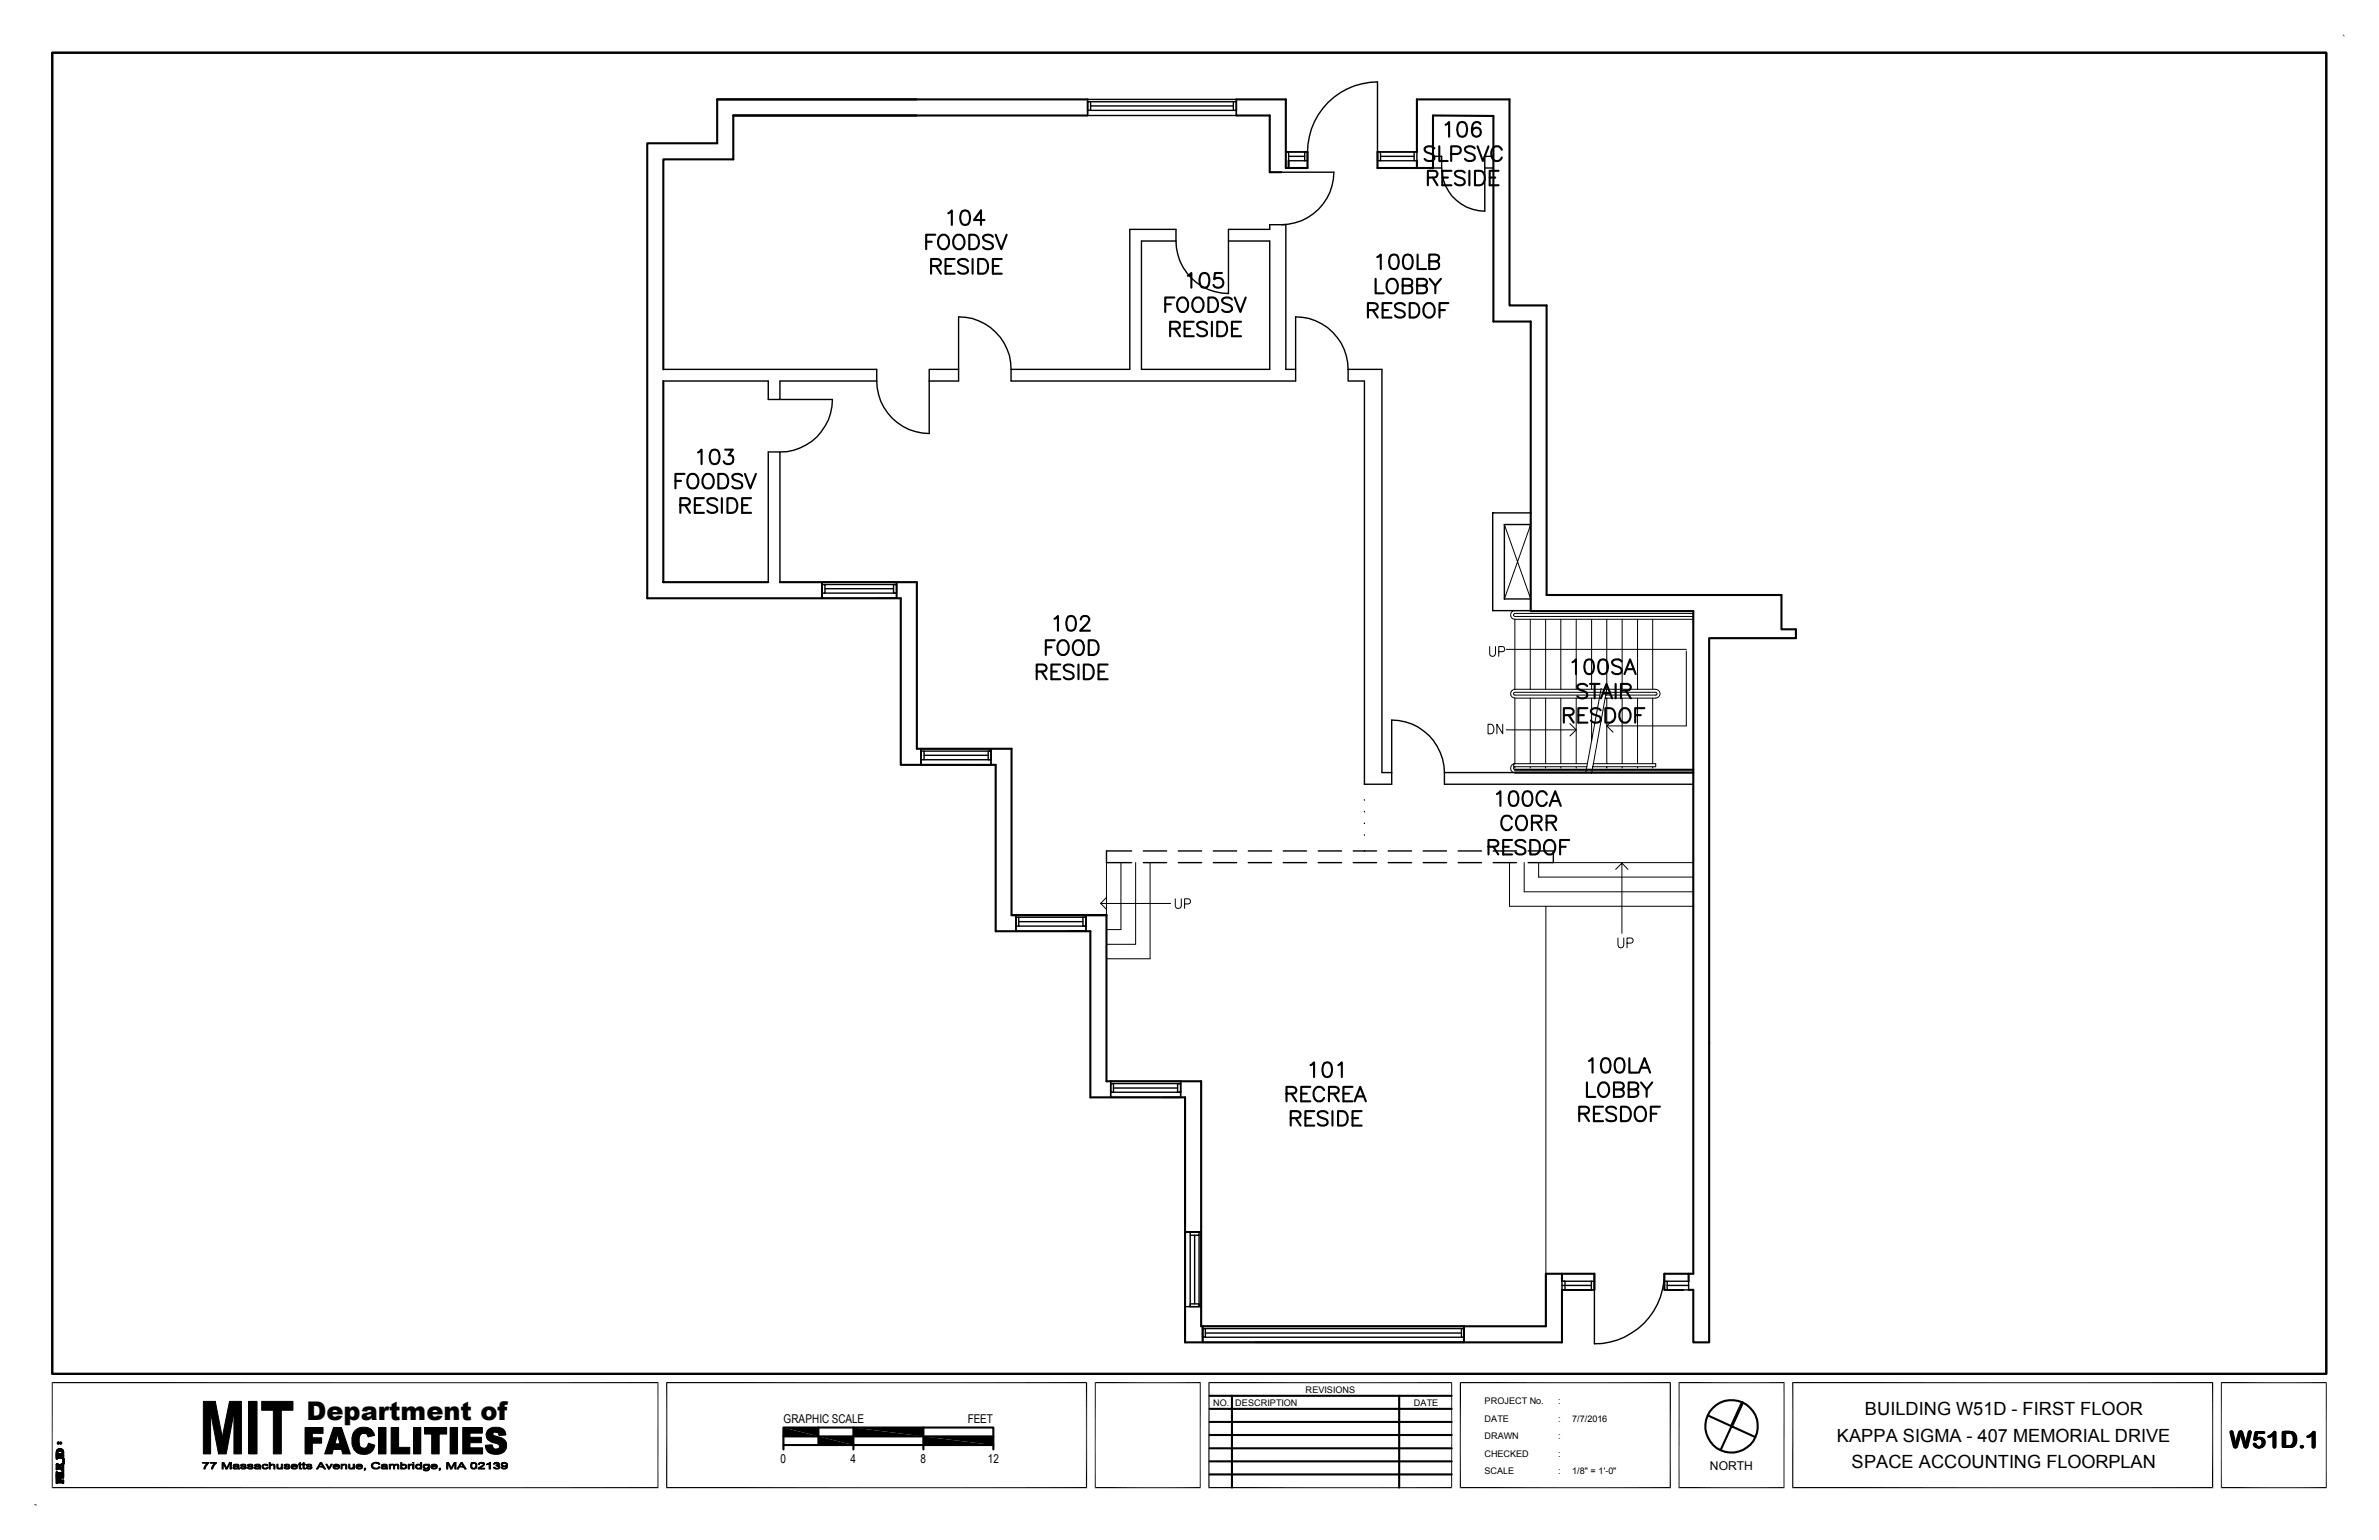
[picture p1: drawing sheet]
<svg xmlns="http://www.w3.org/2000/svg" width="432mm" height="279mm" viewBox="0 0 432 279" stroke-linecap="round" stroke-linejoin="round" font-family="sans-serif">
<defs><g id="words">
<text font-size="4.7" x="55.6" y="257.6">Department of</text>
<text font-size="4.3" x="404.7" y="262.7">W51D.1</text>
<g font-size="3.3">
<text x="338.5" y="256.8">BUILDING W51D - FIRST FLOOR</text>
<text x="333.4" y="261.5">KAPPA SIGMA - 407 MEMORIAL DRIVE</text>
<text x="336.1" y="266.3">SPACE ACCOUNTING FLOORPLAN</text>
</g>
<g font-size="2.2">
<text x="142.2" y="258.2">GRAPHIC SCALE</text>
<text x="175.6" y="258.2">FEET</text>
<text x="141.7" y="265.3">0</text>
<text x="154.4" y="265.3">4</text>
<text x="167.1" y="265.3">8</text>
<text x="179.3" y="265.3">12</text>
<text x="310.3" y="266.7">NORTH</text>
</g>
<g font-size="1.7">
<text x="220.2" y="255">NO.</text>
<text x="224.2" y="255">DESCRIPTION</text>
<text x="237" y="252.6">REVISIONS</text>
<text x="256.6" y="255">DATE</text>
<text x="269.5" y="258">DATE</text>
<text x="269.5" y="254.8">PROJECT No.</text>
<text x="282.8" y="258">:</text>
<text x="282.8" y="254.8">:</text>
<text x="285.3" y="258">7/7/2016</text>
<text x="269.5" y="261.2">DRAWN</text>
<text x="282.8" y="261.2">:</text>
<text x="269.5" y="267.5">SCALE</text>
<text x="269.5" y="264.3">CHECKED</text>
<text x="282.8" y="264.3">:</text>
<text x="282.8" y="267.5">:</text>
<text x="285.3" y="267.5">1/8&quot; = 1'-0&quot;</text>
</g>
</g></defs>
<g fill="none" stroke="#000" stroke-width=".25">
<path d="M197.4 18.5h.6v1.5h-.6zM197.4 18h27v3h-27zM197.4 18v3M198 19.2h25.9M198 18.5h25.9M223.9 18.5h.5v1.5h-.5zM198 20h25.9M232.6 31.2h9.5a9.5 9.5 0 0 1-9.5 9.6M233.9 27.6h-.5h3.9a12.7 12.7 0 0 1 12.7-12.7v12.7h7.2M233.9 28.4h2.9M233.9 27.6v1.6h2.9M233.9 27.6h2.9"/>
<path d="M236.8 27.6h.5v1.6h-.5zM250 27.6h.6v1.6h-.6zM250.6 28.4h6.1M250.6 29.2h6.1M256.7 27.6h.5v1.6h-.5zM260.1 28.4h1.6v2.1M260.1 30.5h1.6M269.5 30.5h1.6M271.1 28.4h-1.6v9.9a7.9 7.9 0 0 1-7.8-7.8M213.4 43.7a9.5 9.5 0 0 0 9.6 9.6v-11.7h7.5v-.8h2.9v26.2h1.8M213.4 43.7v-2.1h-8.3v25.4h-21.6M213.4 43.7h-6.2v23.3h23.3v-23.3h-7.5"/>
<path d="M120.4 69.1h19v3.4h2.2v-3.4h17.5M120.4 67h38.7v2.1M141.6 72.5h9.5a9.5 9.5 0 0 1-9.5 9.5M159.1 69.1a9.5 9.5 0 0 0 9.6 9.6v-9.6M174 67h-5.3v2.1M183.5 67a9.5 9.5 0 0 0-9.5-9.5v11.6h-5.3M183.5 67v2.1h51.7v-11.6a9.5 9.5 0 0 1 9.5 9.5M244.7 67h6.1v73.2h1.8v2.1h-5v-73.2h-2.9zM277.8 93h-6.9v17.8h6.9M277.8 95.2h-4.8v13.5h4.8M139.4 105.6v-23.6h2.2v23.6M149.2 106h.5v1.6h-.5z"/>
<path d="M149.2 105.6v2.9v-2.9h13.5v2.9h-13.5zM149.7 106.8h12.5M149.7 106h13M149.7 107.6h13M162.2 106h.5v1.6h-.5zM162.7 105.6v2.9h-3.1M167.2 136.3h.5v1.5h-.5zM167.2 135.8v3v-3h12.7v3h-12.7zM167.7 137h11.7M167.7 136.3h12.2M167.7 137.8h12.2M176.7 138.8h3.2"/>
<path d="M179.4 136.3h.5v1.5h-.5zM179.9 135.8v3zM205.4 154.4h-4.6v2.1h4.6M207.5 154.4h4.3M207.5 156.5h4.3M213.9 154.4h4.2M213.9 156.5h4.2M220.2 154.4h4.3M220.2 156.5h4.3M226.6 154.4h4.2M226.6 156.5h4.2M232.9 154.4h4.3"/>
<path d="M232.9 156.5h4.3M239.3 154.4h4.2M239.3 156.5h4.2M245.6 154.4h4.3M245.6 156.5h4.3M247.6 145.1v.1M247.6 147.2v.1M247.6 149.4h.1M247.6 151.5h.1M247.6 154.3v.1M252 154.4h4.2M252 156.5h4.2"/>
<path d="M252.6 140.2v-9.6a9.5 9.5 0 0 1 9.6 9.6M258.3 154.4h4.3M258.3 156.5h4.3M262.2 140.2v2.1h45.1M262.2 140.2h45.1M264.7 154.4h4.2M264.7 156.5h4.2M271 154.4h4.3M271 156.5h4.3M277.4 154.4h4.5v2.1h-4.5M184.4 166.4h.5v1.6h-.5zM184.4 166v3z"/>
<path d="M184.4 166h12.7v3h-12.7zM184.9 166.4h12.2M184.9 168h12.2M184.9 167.2h11.7M196.6 166.4h.5v1.6h-.5zM197.1 166v3zM201.6 196.6h.5v1.6h-.5zM201.6 196.2v2.9zM201.6 196.2h12.7v2.9h-12.7zM202.1 196.6h12.2M202.1 198.2h12.2M202.1 197.4h11.6"/>
<path d="M213.7 196.6h.6v1.6h-.6zM214.3 196.2v2.9zM215.1 237.1h2.9zM215.1 233.9v3.2v-13.5h2.9h-2.9h2.9v13.5M216 223.6h1.6v.5h-1.6zM216 236.6h1.6v.5h-1.6zM216 224.1v13M216.8 224.1v12.5M217.6 224.1v13M283.5 232.5h.6v1.5h-.6zM283.5 233.2h5.3M283.5 232.5h5.3"/>
<path d="M288.8 232.5h.6v1.5h-.6zM288.8 234h-5.3h5.9M289.4 231.1v12.7a12.6 12.6 0 0 0 12.7-12.7M302.1 232.5h.5v1.5h-.5zM302.6 233.2h3.9M302.6 232.5h3.9v1.5h-4.4M218.3 241h.5v1.6h-.5zM218.8 241.9h46.5M218.8 242.6h46.5M218.8 241h46.5M227.8 243.5h38h-47.5v-2.9v2.9v-2.9h47.5v2.9M265.3 241h.5v1.6h-.5z"/>
</g>
<g fill="none" stroke="#000" stroke-width=".38">
<path d="M9.5 9.6h412.7v239.7h-412.7zM197.4 18h-67.2v8h-12.7v82.5h46v30.3h17.2v30.2h17.2v30.1h17.2v44.4h68.4v-9.5M224.4 18h9v12.5h3.9v-2.9M172.1 38.7l.7-.5v2.6M174.7 38.3a.87 .87 0 0 1 1.2 .4 2.14 2.14 0 0 1-.2 2 .87 .87 0 0 1-1.3-.4 2.14 2.14 0 0 1 .3-2zM178.7 39.9h-1.9l1.3-1.7v2.6M197.4 21h-64.3v7.9h-12.7v38.1M224.4 21h6.1v10.2h2.1M233.9 29.2v1.3M250 27.6v2.9h10.1v-9.5h11v37.3h6.7v52.6h29.5v120.2h-5.2v2.9M257.2 27.6v-9.6h16.8v37.4h6.7v52.6h42.6v6.2h2.7v1.6h-15.8v127.7h-2.9v-9.5h-.8M257.2 29.2v1.3"/>
<path d="M259.2 32.2h1.1l.4-.1a.69 .69 0 0 0 0-1l-1.5-.1v2.6M260.1 32.2l.8 1.4M260.3 26.9a1.17 1.17 0 0 0-1.7 0 .68 .68 0 0 0 .5 .8l.7 .2a.65 .65 0 0 1 .5 .5 .65 .65 0 0 1-.2 .7 1.23 1.23 0 0 1-1.5-.3M261.2 26.5v2.7h1.6M261.8 32.2h1M262.4 22.6l.6-.5v2.7M263.4 27.9h1.1a.7 .7 0 0 0 .7-.7 .7 .7 0 0 0-.7-.7h-1.1v2.7M263.4 31h-1.6v2.6h1.6M264.9 22.3a.87 .87 0 0 1 1.2 .3 2.2 2.2 0 0 1-.2 2.1 .87 .87 0 0 1-1.3-.4 2.2 2.2 0 0 1 .3-2zM265.9 31.3a1.27 1.27 0 0 0-1.8 0 .68 .68 0 0 0 .5 .8l.7 .2a.65 .65 0 0 1 .5 .5 .65 .65 0 0 1-.2 .7 1.23 1.23 0 0 1-1.5-.3M266.7 31v2.6M267.7 26.9a1.17 1.17 0 0 0-1.8 0 .68 .68 0 0 0 .5 .8l.8 .2a.65 .65 0 0 1 .5 .5 .65 .65 0 0 1-.3 .7 1.23 1.23 0 0 1-1.5-.3"/>
<path d="M267.7 31h.9a1.4 1.4 0 0 1 .6 2.2l-.6 .4h-.9zM268.2 26.5l1 2.7 1-2.7M268.7 22.5a.79 .79 0 0 0-1.2-.2 2.06 2.06 0 0 0 0 2.4 .81 .81 0 0 0 1.2-.4 .81 .81 0 0 0-.5-1.1 .81 .81 0 0 0-1 .7M270.4 32.2h1M272 31h-1.6v2.6h1.6M272.6 27.2a.98 .98 0 0 0-1.1-.7 .98 .98 0 0 0-.8 1.1 1.17 1.17 0 0 0 .2 1.2 1.17 1.17 0 0 0 1.3 .3l.4-.5M168.1 43.9h1M169 48.3h1.1l.4-.2a.62 .62 0 0 0 0-1l-.4-.1h-1.1v2.7M169.8 42.6h-1.7v2.6M169.9 48.3l.9 1.4M170.8 42.7a1 1 0 0 1 1.5 .9 1.14 1.14 0 0 1-.3 1.2 1.14 1.14 0 0 1-1.2 .3 1.56 1.56 0 0 1 0-2.4zM171.6 48.3h1"/>
<path d="M173.3 43a.98 .98 0 0 1 1.1-.4 .98 .98 0 0 1 .6 1 1.15 1.15 0 0 1-.2 1.2 1.15 1.15 0 0 1-1.3 .3 1.58 1.58 0 0 1-.2-2.1zM173.3 47h-1.7v2.7h1.7M175.7 47.4a1.17 1.17 0 0 0-1.8 0 .68 .68 0 0 0 .5 .7l.8 .3a.65 .65 0 0 1 .5 .5 .65 .65 0 0 1-.3 .6 1.23 1.23 0 0 1-1.5-.2M175.9 42.6h.9a1.4 1.4 0 0 1 .9 1.3 1.4 1.4 0 0 1-.9 1.3h-.9zM176.5 47v2.7M177.5 47h.9a1.42 1.42 0 0 1 1 1.3 1.42 1.42 0 0 1-1 1.4h-.9zM180.2 43a1.17 1.17 0 0 0-1.8 0 .68 .68 0 0 0 .5 .7l.8 .3a.62 .62 0 0 1 .5 .5 .62 .62 0 0 1-.2 .6 1.23 1.23 0 0 1-1.6-.3M180.2 48.3h1M180.7 42.6l1 2.6 1-2.6M181.8 47h-1.6v2.7h1.6M211.5 55.2h1M212.4 59.6h1.1l.4-.1a.62 .62 0 0 0 0-1l-.4-.1h-1.1v2.6"/>
<path d="M213.1 54h-1.6v2.6M213.3 59.6l.9 1.4M213.9 54.4a.95 .95 0 0 1 1.1-.4 .95 .95 0 0 1 .6 .9 1.22 1.22 0 0 1-1.2 1.7 1.51 1.51 0 0 1-.5-2.2zM215 59.6h1M215.6 50l.6-.5v2.7M216.7 54.4a.98 .98 0 0 1 1.1-.4 .98 .98 0 0 1 .6 .9 1.17 1.17 0 0 1-.2 1.3 1.17 1.17 0 0 1-1.3 .3 1.61 1.61 0 0 1-.2-2.1zM216.7 58.4h-1.7v2.6h1.7M218.1 49.7a.87 .87 0 0 1 1.3 .3 2.2 2.2 0 0 1-.3 2.1 .87 .87 0 0 1-1.3-.4 2.2 2.2 0 0 1 .3-2zM219.1 58.8a1.17 1.17 0 0 0-1.8 0 .68 .68 0 0 0 .5 .7l.8 .3a.62 .62 0 0 1 .4 .4 .62 .62 0 0 1-.2 .7 1.23 1.23 0 0 1-1.5-.3M219.3 54h.9a1.41 1.41 0 0 1 .9 1.3 1.41 1.41 0 0 1-.9 1.3h-.9zM220 58.4v2.6M220.9 58.4h.9a1.4 1.4 0 0 1 .9 1.3 1.4 1.4 0 0 1-.9 1.3h-.9z"/>
<path d="M221.8 49.5h-1.3l-.1 1.2a.94 .94 0 0 1 1.4-.1 .94 .94 0 0 1-.2 1.5 .94 .94 0 0 1-1.3-.4M223.6 54.4a1.17 1.17 0 0 0-1.8 0 .6 .6 0 0 0 .5 .7l.8 .2a.65 .65 0 0 1 .5 .5 .65 .65 0 0 1-.2 .7 1.23 1.23 0 0 1-1.6-.3M223.6 59.6h1M224.1 54l1 2.6 1-2.6M225.3 58.4h-1.7v2.6h1.7M248.3 56.3h1.1l.4-.2a.62 .62 0 0 0 0-1l-.4-.1h-1.1v2.6M249.2 56.3l.9 1.3M249.7 50.6v2.6h1.5M250 46.7l.6-.5v2.6M251 56.3h.9M251.9 51a.98 .98 0 0 1 1.2-.4 .98 .98 0 0 1 .6 1 1.15 1.15 0 0 1-.3 1.2 1.15 1.15 0 0 1-1.2 .3 1.61 1.61 0 0 1-.3-2.1zM252.5 46.3a.84 .84 0 0 1 1.2 .4 2.37 2.37 0 0 1-.2 2 .87 .87 0 0 1-1.2-.4 2.1 2.1 0 0 1 .2-2z"/>
<path d="M252.6 55h-1.6v2.6h1.6M254.6 51.8l1.5-.1a.69 .69 0 0 0 0-1l-.4-.1h-1.1v2.6h1.1l.4-.1a.73 .73 0 0 0 .2-.8 .73 .73 0 0 0-.6-.5M255 55.4a1.17 1.17 0 0 0-1.8 0 .68 .68 0 0 0 .5 .7l.8 .3a.62 .62 0 0 1 .4 .5 .62 .62 0 0 1-.2 .6 1.23 1.23 0 0 1-1.5-.3M255 46.3a.89 .89 0 0 1 1.3 .4 2.2 2.2 0 0 1-.3 2 .87 .87 0 0 1-1.2-.4 2.1 2.1 0 0 1 .2-2zM255.9 55h.8a1.4 1.4 0 0 1 .9 1.3 1.4 1.4 0 0 1-.9 1.3h-.8zM257.2 51.8l1.5-.1a.62 .62 0 0 0 0-1l-.3-.1h-1.2v2.6h1.2a.7 .7 0 0 0 .6-.7 .7 .7 0 0 0-.6-.7M257.3 46.2v2.6h1.5M258.6 55.4a.98 .98 0 0 1 1.1-.4 .98 .98 0 0 1 .7 1 1.15 1.15 0 0 1-.3 1.3 1.15 1.15 0 0 1-1.2 .2 1.58 1.58 0 0 1-.3-2.1zM259.4 47.4h1.2l.3-.1a.58 .58 0 0 0 0-1l-.3-.1h-1.2v2.6h1.2a.7 .7 0 0 0 .6-.7 .7 .7 0 0 0-.6-.7M259.5 50.6l1 1.2v1.4M261.3 56.3h1M261.5 50.6l-1 1.2"/>
<path d="M262.9 55h-1.6v2.6M120.4 69.1v36.5h19M122.6 87.2h1M123.5 91.7h1.1a.64 .64 0 0 0 .6-.7 .64 .64 0 0 0-.6-.6h-1.1v2.6M124.2 86h-1.6v2.6M124.4 91.7l.8 1.3M125 86.4a.98 .98 0 0 1 1.1-.4 .98 .98 0 0 1 .6 1 1.17 1.17 0 0 1-.2 1.3 1.17 1.17 0 0 1-1.3 .2 1.8 1.8 0 0 1-.2-2.1zM126.1 91.7h1M126.7 82.1l.6-.5v2.6M127.8 86.4a.98 .98 0 0 1 1.1-.4 .98 .98 0 0 1 .6 1 1.17 1.17 0 0 1-.2 1.3 1.17 1.17 0 0 1-1.3 .2 1.65 1.65 0 0 1-.2-2.1zM127.8 90.4h-1.7v2.6h1.7M129.2 81.7a.87 .87 0 0 1 1.3 .4 2.1 2.1 0 0 1-.3 2 .87 .87 0 0 1-1.3-.4 2.14 2.14 0 0 1 .3-2z"/>
<path d="M130.2 90.8a1.17 1.17 0 0 0-1.8 0 .68 .68 0 0 0 .5 .7l.8 .3a.65 .65 0 0 1 .5 .5 .65 .65 0 0 1-.3 .6 1.23 1.23 0 0 1-1.5-.2M130.4 86h.9a1.49 1.49 0 0 1 .4 2.5l-1.3 .1zM131 90.4v2.6M131.6 81.6h1.4l-.8 1a.81 .81 0 0 1 .9 .7 .81 .81 0 0 1-.7 .9 .78 .78 0 0 1-1-.5M132 90.4h.9a1.42 1.42 0 0 1 1 1.3 1.42 1.42 0 0 1-1 1.3h-.9zM134.7 86.4a1.17 1.17 0 0 0-1.8 0 .68 .68 0 0 0 .5 .7l.8 .3a.65 .65 0 0 1 .5 .5 .65 .65 0 0 1-.2 .6 1.4 1.4 0 0 1-1.6-.2M134.7 91.7h1M135.2 86l1 2.6 1-2.6M136.3 90.4h-1.6v2.6h1.6M141.6 105.6h24.8v30.2h17.2v30.2h17.2M189.8 117.4h1M191.4 112.3l.6-.5v2.6"/>
<path d="M191.4 116.2h-1.6v2.6M192.2 116.5a.98 .98 0 0 1 1.1-.3 .98 .98 0 0 1 .7 1 1.17 1.17 0 0 1-.3 1.2 1.17 1.17 0 0 1-1.3 .3 1.65 1.65 0 0 1-.2-2.2zM193.9 111.9a.87 .87 0 0 1 1.3 .4 2.2 2.2 0 0 1-.3 2 .82 .82 0 0 1-1.2-.4 2.37 2.37 0 0 1 .2-2zM195 116.5a.96 .96 0 0 1 1.1-.3 .96 .96 0 0 1 .6 1 1.19 1.19 0 0 1-1.2 1.6 1.54 1.54 0 0 1-.5-2.3zM196.2 112.4a.66 .66 0 0 1 .5-.6h.5a.65 .65 0 0 1 .4 1l-1.6 1.6h1.8M197.6 116.2h.9a1.42 1.42 0 0 1 .9 1.3 1.42 1.42 0 0 1-.9 1.3h-.9zM288 119.8a.82 .82 0 0 1 1.2 .3 2.2 2.2 0 0 1-.3 2.1 .83 .83 0 0 1-1.2-.4 2.2 2.2 0 0 1 .3-2zM290.4 119.8a.87 .87 0 0 1 1.3 .3 2.2 2.2 0 0 1-.2 2.1 .87 .87 0 0 1-1.3-.4 2.2 2.2 0 0 1 .2-2zM188.2 121.8h1.1l.4-.1a.62 .62 0 0 0 0-1l-.4-.1h-1.1v2.6M189.1 121.8l.8 1.4M190.8 121.8h1M192.4 120.6h-1.6v2.6h1.6"/>
<path d="M194.9 120.9a1.17 1.17 0 0 0-1.8 0 .68 .68 0 0 0 .5 .8l.8 .3a.65 .65 0 0 1 .4 .5 .65 .65 0 0 1-.2 .6 1.23 1.23 0 0 1-1.5-.2M195.7 120.6v2.6M196.7 120.6h.9a1.42 1.42 0 0 1 .9 1.3 1.42 1.42 0 0 1-.9 1.3h-.9zM199.4 121.8h1M201 120.6h-1.6v2.6h1.6M275 139.7h32.3M283.8 129.8h1.2l.4-.2a.62 .62 0 0 0 0-1l-.4-.1h-1.2v2.6M284.7 129.8l.9 1.3M285.4 120.1l.6-.5v2.7M286.5 129.8h1M288.1 124.5a1.17 1.17 0 0 0-1.8 0 .67 .67 0 0 0 .5 .7l.8 .2a.65 .65 0 0 1 .5 .5 .65 .65 0 0 1-.3 .7 1.23 1.23 0 0 1-1.5-.3M288.1 128.5h-1.6v2.6h1.6"/>
<path d="M288.6 124.1h1.7M289.4 124.1v2.6M290.5 128.9a1.17 1.17 0 0 0-1.7 0 .68 .68 0 0 0 .5 .7l1 .4 .2 .3v.4a1.17 1.17 0 0 1-1.7 0M290.6 126.7l1-2.6 1 2.6M291 125.8h1.2M291.4 128.5h.9a1.4 1.4 0 0 1 .9 1.3 1.4 1.4 0 0 1-.9 1.3h-.9zM293.2 124.1v2.6M294.2 128.9a.98 .98 0 0 1 1.1-.4 .98 .98 0 0 1 .7 1 1.15 1.15 0 0 1-.3 1.2 1.15 1.15 0 0 1-1.3 .3 1.61 1.61 0 0 1-.2-2.1zM294.2 125.3h1.2l.3-.1a.58 .58 0 0 0 0-1l-.3-.1h-1.2v2.6M294.3 120a1.11 1.11 0 0 0-1.7 0 .68 .68 0 0 0 .5 .8l.8 .2a.65 .65 0 0 1 .5 .7 .65 .65 0 0 1-.6 .6h-.6l-.6-.4M294.9 122.3l1-2.7 1 2.7M295.1 125.3l.9 1.4"/>
<path d="M295.2 121.4h1.3M296.8 129.8h1M298.4 128.5h-1.6v2.6M270.2 153.6h1.1l.4-.1a.57 .57 0 0 0 0-1l-.4-.1h-1.1v2.6M271.1 153.6l.8 1.4M271.7 144.1l.6-.5v2.6M272.8 153.6h1.1M274.2 143.7a.87 .87 0 0 1 1.3 .4 2.2 2.2 0 0 1-.3 2 .82 .82 0 0 1-1.2-.4 2.37 2.37 0 0 1 .2-2zM274.4 148.6a.99 .99 0 0 0-1.1-.6 .99 .99 0 0 0-.8 1 1.17 1.17 0 0 0 .3 1.2 1.17 1.17 0 0 0 1.2 .3l.4-.5M274.4 152.4h-1.6v2.6h1.6M275 140.2h32.3M275.4 148.3a.97 .97 0 0 1 1.1-.3 .97 .97 0 0 1 .7 1 1.22 1.22 0 0 1-1.3 1.6 1.54 1.54 0 0 1-.5-2.3z"/>
<path d="M276.7 143.7a.87 .87 0 0 1 1.3 .4 2.2 2.2 0 0 1-.3 2 .87 .87 0 0 1-1.2-.4 2.2 2.2 0 0 1 .2-2zM276.9 152.8a1.17 1.17 0 0 0-1.8 0 .6 .6 0 0 0 .5 .7l.8 .3a.65 .65 0 0 1 .4 .4 .65 .65 0 0 1-.2 .7 1.23 1.23 0 0 1-1.5-.3M277.7 152.4h.9a1.41 1.41 0 0 1 .9 1.3 1.41 1.41 0 0 1-.9 1.3h-.9zM278 149.2h1.2l.4-.1a.62 .62 0 0 0 0-1l-1.6-.1v2.6M278.9 149.2l.9 1.4M280.5 152.8a.98 .98 0 0 1 1.1-.4 .98 .98 0 0 1 .7 1 1.17 1.17 0 0 1-.3 1.2 1.17 1.17 0 0 1-1.2 .3 1.61 1.61 0 0 1-.3-2.1zM280.7 149.2h1.2a.63 .63 0 0 0 .5-.4 .63 .63 0 0 0-.2-.7l-1.5-.1v2.6M280.8 144.2a.96 .96 0 0 0-1.1-.7 .96 .96 0 0 0-.8 1.1 1.22 1.22 0 0 0 1.2 1.6l.7-.6M281.3 146.2l1-2.6 1 2.6M281.6 149.2l.8 1.4M281.6 145.3h1.3M283.2 153.6h1"/>
<path d="M284.8 152.4h-1.6v2.6M183.6 166h17.2M200.8 166v30.2h17.2v44.4h62.6v-9.5h8.8v2.9M233.5 198.4h1.2l.3-.1a.58 .58 0 0 0 0-1l-.3-.1h-1.2v2.6M234.4 198.4l.9 1.4M236.2 198.4h1M237.8 197.2h-1.6v2.6h1.6M237.9 193.3l.6-.6v2.7M240.3 197.8a.99 .99 0 0 0-1.1-.6 .99 .99 0 0 0-.8 1 1.17 1.17 0 0 0 .3 1.2 1.17 1.17 0 0 0 1.2 .3l.4-.5M240.4 192.9a.83 .83 0 0 1 1.2 .4 2.2 2.2 0 0 1-.2 2 .83 .83 0 0 1-1.2-.4 2.2 2.2 0 0 1 .2-2zM241.2 198.4h1.2l.3-.1a.58 .58 0 0 0 0-1l-.3-.1h-1.2v2.6M242.1 198.4l.9 1.4"/>
<path d="M242.9 193.3l.6-.6v2.7M243.8 198.4h1.1M245.5 197.2h-1.7v2.6h1.7M245.9 199.8l1-2.6 1 2.6M246.3 198.9h1.2M288 196.4v2.6h1.6M288.4 192.5l.7-.5v2.6M290.3 196.8a.96 .96 0 0 1 1.1-.4 .96 .96 0 0 1 .7 1 1.14 1.14 0 0 1-.3 1.2 1.14 1.14 0 0 1-1.2 .3 1.58 1.58 0 0 1-.3-2.1zM291 192.1a.83 .83 0 0 1 1.2 .4 2.14 2.14 0 0 1-.3 2 .82 .82 0 0 1-1.2-.4 2.1 2.1 0 0 1 .3-2zM292.9 197.7h1.2l.4-.2a.62 .62 0 0 0 0-1l-.4-.1h-1.2v2.6h1.2a.68 .68 0 0 0 .6-.7 .68 .68 0 0 0-.6-.6M293.5 192.1a.87 .87 0 0 1 1.2 .4 2.14 2.14 0 0 1-.2 2 .87 .87 0 0 1-1.3-.4 2.1 2.1 0 0 1 .3-2zM295.6 197.7h1.1l.4-.2a.62 .62 0 0 0 0-1l-.4-.1h-1.1v2.6h1.1a.68 .68 0 0 0 .7-.7 .68 .68 0 0 0-.7-.6"/>
<path d="M295.7 192v2.6h1.5M297.5 194.6l1-2.6 1 2.6M297.9 196.4l1 1.3v1.3M297.9 193.7h1.2M299.9 196.4l-1 1.3M234.3 202.9h1.1l.4-.2a.62 .62 0 0 0 0-1l-.4-.1h-1.1v2.6M235.2 202.9l.9 1.3M236.9 202.9h1.1M238.5 201.6h-1.6v2.6h1.6M241 202a1.17 1.17 0 0 0-1.8 0 .68 .68 0 0 0 .5 .7l1 .4 .3 .4v.3a1.17 1.17 0 0 1-1.8 0M241.9 201.6v2.6M242.9 201.6h.8a1.4 1.4 0 0 1 .9 1.3 1.4 1.4 0 0 1-.9 1.3h-.8z"/>
<path d="M245.5 202.9h1M247.1 201.6h-1.6v2.6h1.6M286.6 202.1h1.2l.4-.2a.62 .62 0 0 0 0-1l-.4-.1h-1.2v2.6M287.5 202.1l.9 1.3M289.3 202.1h1M291 200.8h-1.7v2.6h1.7M293.3 201.2a1.17 1.17 0 0 0-1.8 0 .68 .68 0 0 0 .6 .7l.7 .3a.65 .65 0 0 1 .5 .5 .65 .65 0 0 1-.2 .6 1.4 1.4 0 0 1-1.6-.2M294.2 200.8h.9a1.49 1.49 0 0 1 .4 2.5l-1.3 .1zM297 201.2a.98 .98 0 0 1 1.1-.4 .98 .98 0 0 1 .6 1 1.17 1.17 0 0 1-.2 1.3 1.17 1.17 0 0 1-1.3 .2 1.65 1.65 0 0 1-.2-2.1zM299.6 202.1h1.1M301.3 200.8h-1.7v2.6M283.5 231.1v1.4"/>
<path d="M306.5 231.1v1.4M142.2 259h38.1v3.2h-38.1zM148.5 259v3.2M154.9 259v4M167.6 259v4M219.5 253.2h44M219.5 255.6h44M219.5 258h44M223.6 253.2v16.7M254 253.2v16.7M310 256.8l8.6 3.9M316.3 254.4l-4 8.7"/>
<path d="M10.3 267.8h1.1zM10.3 267.9h1.1zM10.3 265.7v.7zM10.3 264.4h1.1zM10.3 264.5h1.1zM10.3 267.7l.1 .1M10.3 267.7v-.1v.5M10.3 267.7v.3v-.3M10.3 264.3h.1M10.3 264.3v-.1v.5l.1-.2M10.3 264.2v.3v-.2M10.3 263.4v.6"/>
<path d="M10.3 266.4v.1M10.3 267.2v.3M10.3 267.8h1.1M10.3 264.3h1.1M10.3 264.4h1.1M10.4 268.8h1zM10.4 268.9h1zM10.4 266.4h.9zM10.4 266.3h.9zM10.4 263.9h.9zM10.4 268.1v.1M10.4 268.2v.5h1"/>
<path d="M10.4 268.4l.1-.3h-.2v1l.1-.2 1 .1M10.4 263.2v.8M10.4 265.7v.2M10.4 266.4h.1M10.4 268.9h.1M10.4 268.8h1M10.4 267.3l1 .1M10.4 267.3h1M10.4 263.9h.9M10.4 263.8h1M10.4 268.1h.1M10.4 267.9l-.1 1.1"/>
<path d="M10.4 267.4l-.1 .1v-.4l.1 .3 1 .1M10.4 265.7v.1M10.4 263.1l-.1 1 .1-.1h1M10.5 265.7h.1M10.5 263.3h.1M10.5 263.1h.8h-.8M10.5 268.1h.1M10.5 263.1l-.1 .3M10.5 263.1h.8M10.5 261.8h.2zM10.5 263.1h-.1M10.5 261.7h.2"/>
<path d="M10.5 261.9h.2M10.5 261.7l.2 .2zM10.5 263.2h.1M10.5 263.1h.1M10.6 263.2h-.1h.2M10.6 263.2l.4-.1 .3 .3M10.6 263.2l-.2 .2M10.6 263h.6M10.6 263.2h.1M10.6 263l-.1 .1M10.6 263h.5M10.8 262.9l.3 .1"/>
<path d="M10.8 262.9l-.2 .1M10.8 268.3h.2M10.8 265.8h.2M10.8 262.9h.2M10.8 265.9h.1M10.8 265.9l-.2-.1h.4l-.1 .1v.4v-.4M10.8 268.4v.3zM10.8 265.9v.4zM10.8 268.4l-.2-.1h.4l-.1 .1M10.8 265.9v.4M10.8 268.4v.3M10.9 268.4h.1"/>
<path d="M10.9 268.4v.3M11 261.7l.1 .1-.1 .1zM11 261.7h.1zM11 261.8h.1zM11 261.9h.1zM11.1 263.2h.2h-.1M11.1 263l.4 .4-.1 .7M11.2 266.6l.1 .1M11.2 263.2h.1M11.2 265.6l.1 .1M11.3 263.3h.1M11.3 267.3l.1-.5-.3-.2 .4 .1-.1 .8"/>
<path d="M11.3 266.7v.1M11.3 265.6v.1M11.3 263.1v.2M11.3 268.8l.1-.1v.2h-.1M11.3 267.9l.1 .1M11.3 266.4l.1 .1M11.3 264.5h.1M11.3 263.1l.1 .4M11.3 266.2v.2M11.4 266.2v.2zM11.4 268.9h-1h1M11.4 267.9h-1.1h1.1"/>
<path d="M11.4 266.9v-.2v.7v-.2l-1 .1M11.4 264l.1 .7-.1-.5M11.4 264.5h-1.1h1.1M11.4 263.2v.8M11.4 265.6v.3M11.4 266.4h.1M11.4 268.7h.1M11.4 266.7v.7zM11.4 268.6l.1 .5zM11.4 267.4l.1 .7-.1-.5M11.4 267.7l-.1 .1M11.4 265.7l.1 .9v-.9l-.3-.1 .2 .2-.1 .5h-.9v-.5l.1-.1h-.2v.9l.1-.2h.9"/>
<path d="M11.4 264.3h-.1M11.4 263.3v.7v-.6M11.5 264.7l.1 .8zM11.5 264.8v.7zM142.2 262.2v.8M142.2 260.6h38.1M180.3 262.2v.8M219.5 260.4h44M219.5 262.8h44M219.5 265.1h44M219.5 267.5h44"/>
<circle cx="314.3" cy="258.8" r="4.7"/>
</g>
<g fill="none" stroke="#000" stroke-width=".18">
<path d="M273 95.2l4.8 13.5M277.8 95.2l-4.8 13.5M270.4 117.3v1.3a.53 .53 0 0 0 .5 .5 .53 .53 0 0 0 .5-.5v-1.3M272 118.2h.7a.47 .47 0 0 0 .4-.4 .47 .47 0 0 0-.4-.5h-.7v1.8M273.4 117.8h32.7M275 112.4v12.7a.81 .81 0 0 0-.8 .8 .81 .81 0 0 0 .8 .8M275 112.4h32.3M277.7 112.4v12.7M277.8 110.8h-2.8a.78 .78 0 0 0-.8 .8 .78 .78 0 0 0 .8 .8M280.5 112.4v12.7M283.3 112.4v12.7M286.1 112.4v12.7"/>
<path d="M288.9 112.4v12.7M291.6 112.4v12.7l-2.7 15.2M294.4 112.4v12.7M297.2 112.4v12.7M300 112.4v12.7M306.1 118.1v13.6h-14.5M307.3 111.3h-32.3l-.3 .3 .3 .2h32.3M270.1 131.4a.89 .89 0 0 1 1.1 .9 .89 .89 0 0 1-1.1 .8zM272.8 131.4v1.7l-1.1-1.7v1.7M273.4 132.4h12.7M275 139.4v-.3l-.3 .3 .3 .3M275 126.7v11.9a.78 .78 0 0 0-.8 .8 .78 .78 0 0 0 .8 .8"/>
<path d="M275 125.1h25.5a.8 .8 0 0 1 .8 .8 .8 .8 0 0 1-.8 .8h-9.2M275 126.7h15.3M277.7 126.7v11.9M277.7 139.1v.3M280.5 126.7v11.9M280.5 139.1v.3M283.3 126.7v11.9M283.3 139.1v.3M284.9 131.3l1.2 1.1-1.2 1.1M286.1 126.7v11.9M286.1 139.1v.3M288.1 138.6h-13.4v.5h13.3"/>
<path d="M288.9 126.7v7.8M289.2 138.6h11.3v.5h-11.4M290.4 126.1h-15.4l-.3-.2 .3-.3h25.5l.3 .3-.3 .2h-9M290.6 124.9l-2.8 15.3M291.6 126.7v11.9M291.6 139.1v.3M292.8 130.6l-1.2 1.1 1.2 1.1M294.4 126.7v11.9M294.4 139.1v.3M297.2 126.7v11.9M297.2 139.1v.3M300 126.7v11.9"/>
<path d="M300 139.1v.3M200.8 156.5v9.5M203.5 156.5v12.2h-2.7M206.1 156.5v14.8h-5.3M208.7 156.5v17.4h-7.9M274 156.5v7.9h33.3M276.6 156.5v5.3h30.7M279.3 156.5v2.6h28M281.9 156.5h25.4M293.2 157.7l1.2-1.1v12.7M294.4 156.6l1.1 1.1M199.8 163.9h12.7"/>
<path d="M200.9 162.8l-1.1 1.1 1.1 1.1M213.3 163.1v1.2a.56 .56 0 0 0 .6 .5 .56 .56 0 0 0 .5-.5v-1.2M215 164h.7a.47 .47 0 0 0 .4-.5 .47 .47 0 0 0-.4-.4h-.7v1.7M280.6 164.4v66.7M293.7 170.2v1.3a.53 .53 0 0 0 .5 .5 .53 .53 0 0 0 .5-.5v-1.3M295.3 171.1h.7a.47 .47 0 0 0 .4-.5 .47 .47 0 0 0-.4-.4h-.7v1.8M9.5 250.7v19.3M36.9 254.3h2.2l-.9 2v7.5h-1.3zM39.1 254.3l1.2 6.4-.6 3.1-1.5-7.5zM41.7 254.3h2.1l-1.3 2-1.4 7.5h-1.4zM43.8 254.3v9.5h-1.3v-7.5zM45.2 254.3h1.5v9.5h-1.5z"/>
<path d="M47.5 254.3h5.7v1.6h-2.1v7.9h-1.5v-7.9h-2.1zM55.4 259h3.2v1.1h-1.9v.8h1.7v.9h-1.7v2h-1.3zM60.5 259h1.5l-.7 1.3-.5 1.7 1.2 1h-1.5l-.2 .8h-1.4zM62 259l1.6 4.8h-1.4l-.2-.8-1.2-1h.9l-.4-1.7zM64.1 260l1.9 .1a.87 .87 0 0 0-.8 .9l.1 1.3 .3 .3 .4 .2h-1.8l-.3-.9v-1.1zM64.4 259.6l1-.6h.6a1.75 1.75 0 0 1 2 1.4l-1.2 .3a.66 .66 0 0 0-.8-.6l-1.9-.1zM68.7 259h1.4v4.8h-1.4zM71 259h1.3v3.6h2.1v1.2h-3.4zM75.1 259h1.3v4.8h-1.3zM77 259h4.1v1.2h-1.4v3.6h-1.3v-3.6h-1.4zM81.7 259h1.3v4.8h-1.3zM84 259h3.5v1h-2.2v.8h2.1v.9h-2.1v1h2.3v1.1h-3.6z"/>
<path d="M88.5 259.5l.7-.5h.8a1.5 1.5 0 0 1 1.7 .7l-1.8 .1a.4 .4 0 0 0-.4 .4 .4 .4 0 0 0 .5 .4 2.16 2.16 0 0 1 1.9 1.3l-.1 1.1-1.7-.1a.54 .54 0 0 0 .6-.5 .54 .54 0 0 0-.7-.5 1.74 1.74 0 0 1-1.7-1.8zM89.9 259.8l1.8-.1 .1 .7h-1.2a.65 .65 0 0 0-.7-.6zM119.4 250.7v19.3M198.8 250.7v19.3M217.8 250.7v19.3M263.5 250.7v19.3M304.8 250.7v19.3M323.8 250.7v19.3M403.2 250.7v19.3M422.2 250.7v19.3M36.7 265.3h1.2l-.5 .6-.2 .6h-.2v-.3l.6-.7h-.9zM38.1 265.3h1.2l-.6 .8-.1 .4h-.2l.1-.4 .5-.6h-.9z"/>
<path d="M40.3 265.3h.3l-.1 .2v1h-.2zM40.6 265.3l.5 1-.1 .2-.5-1zM41.7 265.3h.3l-.3 .2-.5 1h-.2zM41.7 265.5l.3-.2v1.2h-.3zM42.3 266.2l.2-.1h.7l-.7 .1 .1 .2h.5l-.2 .1h-.5zM42.3 265.8h.5l-.3 .1h-.2zM42.4 265.7h.9l.1 .1 .1 .7-.6-.1 .2-.1 .1-.2h-.7l.7-.1-.1-.2zM42.8 266.4h.4zM43.6 266.3l.6 .1h-.5zM43.7 265.7l.5 .1h-.3v.1l.8 .2v.3l-.3 .1h-.6l-.1-.1h.7l.1-.2-.8-.2zM43.7 265.7l.7-.1 .3 .3zM44.9 266.3l.5 .1h-.4z"/>
<path d="M45 265.8h.4l-.3 .1 .6 .1a.26 .26 0 0 1 .3 .3 .26 .26 0 0 1-.3 .2l-.7-.1h.6l.1-.2-.6-.1-.2-.2zM45 265.7l.7-.1 .2 .3zM46.2 266.2l.2-.1h.6l-.6 .1 .1 .2h.5l-.6 .1-.3-.1zM46.2 265.9l.5-.1h-.2l-.1 .1zM46.3 265.8l.2-.2 .7 .1 .1 .8-.5-.1 .2-.1v-.2h-.6l.6-.1v-.2zM46.7 266.4h.4zM47.6 265.8l.3-.2 .7 .2h-.6a.34 .34 0 0 0-.3 .3 .34 .34 0 0 0 .3 .3h.1h-.5zM47.7 266.4h.6l.2-.2h.2l-.4 .3zM48.1 265.8h.5v.1h-.2zM48.9 265.3h.2v.5h.3l-.3 .2v.5h-.2zM49.1 265.8l.2-.2 .5 .1 .1 .8h-.2v-.6l-.1-.1zM50.2 265.6h.3v.8h.6l-.1 .1h-.5l-.3-.1z"/>
<path d="M50.7 266.4h.4zM51.1 265.6h.2v.9l-.4-.1 .2-.1zM51.6 266.3l.5 .1h-.5zM51.6 265.8h.5h-.2l-.1 .1 .7 .2 .1 .3-.3 .1h-.6l-.1-.1h.7l.1-.2-.8-.2zM51.6 265.7l.7-.1 .3 .3zM52.9 265.8h.5h-.2l-.2 .2 1 .1h-1l.1 .2 .3 .1h-.4l-.2-.3zM53 266.4l1-.1-.4 .2zM53 265.8l.6-.2 .3 .2 .1 .2h-1l.8-.1-.2-.1zM54.3 266.4h.4l.1 .1zM54.3 265.4l.2-.1v.3h.2v.2h-.2v.6h.2h-.4v-.6h-.2v-.2h.2zM55 265.4l.2-.1v.3h.3v.2h-.3v.5l.1 .1h-.3v-.6h-.2v-.2h.2zM55 266.4h.5v.1z"/>
<path d="M55.6 266.3l.5 .1h-.5zM55.6 265.8h.5h-.2l-.1 .1 .8 .2v.3l-.3 .1h-.5l-.1-.1h.6l.1-.2-.7-.2zM55.7 265.7l.6-.1 .3 .3zM58.1 265.3h.3l-.4 .7 .6 .1h-.7l-.2 .4h-.3zM58.3 265.4l.1-.1 .7 1.2h-.3l-.2-.4-.6-.1h.5zM59.1 265.6h.3l.2 .5 .1 .3-.1 .1zM60.1 265.6h.2l-.5 .9h-.2zM60.5 265.9l.1-.1h.4l-.3 .2 .9 .1h-.9v.2l.3 .1h-.4l-.1-.1zM60.6 266.4l1-.1-.3 .2zM60.6 265.7l.7-.1 .3 .4h-.9l.7-.1zM61.9 265.6l.4 .2-.2 .2v.5h-.2zM62.1 265.8h.3z"/>
<path d="M62.1 265.8l.2-.2 .5 .1 .1 .2v.6h-.2v-.7zM63.3 265.6h.2v.8h.6l-.1 .1h-.5l-.2-.1zM63.8 266.4h.3zM64.1 265.6h.2v.9l-.3-.1 .1-.1zM64.2 262.8h2l.4-.3 .3-.7 1.1 .4a1.83 1.83 0 0 1-1.6 1.7h-.6a1.95 1.95 0 0 1-1.6-1.1zM64.6 265.9l.6-.1h-.3v.2l.9 .1h-1l.1 .2 .3 .1h-.5l-.1-.2zM64.8 266.4l1-.1-.4 .2zM64.8 265.8l.6-.2 .4 .4h-.9h.7l-.2-.2zM66.1 266.4h.3l-.2 .3h-.1l.2-.1zM67.5 265.6l.5-.3 .7 .1h-.6l-.4 .3-.1 .4 .2 .2 .4 .1h-.6l-.1-.2-.1-.4zM67.7 266.4h.7l.3-.3h.3l-.5 .4zM68.2 265.4h.5l.3 .2-.3 .1z"/>
<path d="M69.2 265.9l.6-.1h-.2l-.2 .1zM69.3 266.1h.8l-.7 .1 .1 .2h.6l-.8 .1-.1-.1zM69.3 265.8l.3-.2 .6 .1 .2 .8-.6-.1 .3-.1v-.2h-.7l.7-.1v-.2zM69.7 266.4h.4zM70.7 265.6l.3 .2-.1 .1v.6h-.2zM70.8 265.8h.4zM70.9 265.7l.5-.1 .2 .2zM71.3 265.8h.6l-.3 .1v.6h-.2zM71.6 265.8l.2-.2 .5 .1 .1 .8h-.2l-.1-.7zM72.7 265.3h.2v.5h.4h-.2a.34 .34 0 0 0-.2 .3 .34 .34 0 0 0 .2 .3l-.4 .1zM72.9 266.4h.3zM73 265.7h.6l.2 .2v.4l-.4 .2-.5-.1h.5l.2-.3-.2-.3h-.5z"/>
<path d="M74.1 265.6l.4 .2-.2 .1v.6h-.2zM74.3 265.8l.1-.2 .4 .1-.1 .1zM74.9 265.6h.2v.9h-.2zM74.9 265.3h.2v.2h-.2zM75.5 265.8l.2-.2 .6 .2h-.5l-.2 .1 .1 .4 .6 .1-.5 .1a.48 .48 0 0 1-.3-.7zM76 266.4h.3zM76.3 265.3h.2v1.2l-.4-.1 .2-.1v-.3l-.3-.2h.3zM76.8 266.6l.5 .1h-.4zM76.8 265.9l.2-.2 .4 .1h-.2a.33 .33 0 0 0-.2 .3 .33 .33 0 0 0 .3 .3h.6l-.5 .1-.5-.1-.1-.2zM76.9 266.7h.6l.2-.3h.2v.3l-.3 .2zM77 265.7l.6-.1 .1 .2zM77.5 265.8l.4-.2v.8h-.5l.3-.2v-.3z"/>
<path d="M78.3 265.8h.5h-.3l-.1 .2 1 .1h-1l.1 .2 .3 .1h-.5l-.1-.2zM78.4 266.4l1-.1-.4 .2zM78.4 265.8l.6-.2 .4 .4h-1h.8l-.2-.2zM79.7 266.4h.3l-.2 .3h-.1l.1-.1zM81.1 265.3h.3l-.1 .2v1h-.2zM81.4 265.3l.5 1-.1 .2-.5-1zM82.4 265.3h.4l-.8 1.2h-.2zM82.5 265.5l.3-.2v1.2h-.3zM83.7 265.3h.2l-.2 .1-.3 .6 .8 .1h-.8l-.2 .4h-.3zM83.7 265.4l.2-.1 .7 1.2h-.3l-.1-.4-.8-.1h.7zM85.5 265.5l.5-.1-.4 .3v.4l.3 .3h.5l-.6 .1-.3-.1zM85.6 265.4a.61 .61 0 0 1 1 .3l-.1 .6-.1 .1h-.4l.3-.2v-.6l-.2-.2z"/>
<path d="M86.9 265.4l.4-.1 .5 .1h-.5l-.3 .3h-.2zM87.4 265.4h.4l.1 .4-.8 .6h.9v.1h-1.2l.3-.4a.58 .58 0 0 0 .6-.6zM88.1 262.2l1.2-.1 .1 .2a.73 .73 0 0 0 .7 .6l1.7 .1-.4 .4-.4 .3-1.3 .2a1.59 1.59 0 0 1-1.6-1.7zM88.3 265.6h.5l-.5 .2zM88.5 265.6l.5-.3v1.2h-.2v-.9zM89.6 266.2l.5 .2h-.4zM89.6 265.5l.5-.1-.3 .2h-.2zM89.7 266.4h.7l.1-.4-.3-.1h.4a.33 .33 0 0 1 .1 .4 .33 .33 0 0 1-.3 .2zM89.7 265.4h.1a.48 .48 0 0 1 .5-.1 .48 .48 0 0 1 .3 .5h-.5l.3-.1v-.1zM90 265.8l.6 .1h-.6zM91 266.2l.9 .2-.6 .1zM91 265.5l.6-.1-.4 .2 .1 .3 .2 .1h-.4l-.1-.1z"/>
<path d="M91.1 266l.8-.1-.2 .2zM91.1 265.4l.5-.1 .5 .3v.5l-.2 .3h-.4l.3-.1 .1-.4h-.2a.27 .27 0 0 0 .2-.3 .27 .27 0 0 0-.3-.2z"/>
</g>
<g fill="#000">
<path d="M425.2 6.4l.2-.1zM425.3 6.3l-.1 .1zM425.2 6.4h.2l-.1 .1zM425.3 6.5l.1-.1zM425.3 6.5l.1 .1zM425.3 6.5h.1zM39.1 254.3l1.2 6.4-.6 3.1-1.5-7.5zM43.8 254.3v9.5h-1.3v-7.5zM142.2 259l6.3 1.6h-6.3zM142.2 259h6.3v1.6zM154.9 259l12.7 1.6h-12.7zM154.9 259h12.7v1.6z"/>
<path d="M316 254.3l-1.5 4.6-.5-.2zM316 254.3l.5 .3-2 4.3zM6.2 272.9h.1zM6.3 272.9l-.1 .1zM6.3 272.9h.1l-.2 .1zM6.2 273.1l.2-.2zM6.4 272.9l.1 .2h-.2zM6.2 273l.2-.1zM6.4 272.9l.1 .2zM41.7 265.5l.3-.2v1.2h-.3zM42.8 266.4h.4zM46.7 266.4h.4z"/>
<path d="M50.7 266.4h.4zM62.1 265.8h.3zM63.8 266.4h.3zM69.7 266.4h.4zM70.8 265.8h.4zM76 266.4h.3zM82.5 265.5l.3-.2v1.2h-.3zM148.5 260.6l6.4 1.6h-6.4zM148.5 260.6h6.4v1.6zM167.6 260.6l12.7 1.6h-12.7zM167.6 260.6h12.7v1.6z"/>
<path d="M36.9 254.3h2.2l-.9 2v7.5h-1.3z" fill-rule="evenodd"/>
<path d="M41.7 254.3h2.1l-1.3 2-1.4 7.5h-1.4z" fill-rule="evenodd"/>
<path d="M47.5 254.3h5.7v1.6h-2.1v7.9h-1.5v-7.9h-2.1z" fill-rule="evenodd"/>
<path d="M55.4 259h3.2v1.1h-1.9v.8h1.7v.9h-1.7v2h-1.3z" fill-rule="evenodd"/>
<path d="M60.5 259h1.5l-.7 1.3-.5 1.7 1.2 1h-1.5l-.2 .8h-1.4z" fill-rule="evenodd"/>
<path d="M62 259l1.6 4.8h-1.4l-.2-.8-1.2-1h.9l-.4-1.7z" fill-rule="evenodd"/>
<path d="M64.1 260l1.9 .1a.87 .87 0 0 0-.8 .9l.1 1.3 .3 .3 .4 .2h-1.8l-.3-.9v-1.1z" fill-rule="evenodd"/>
<path d="M64.4 259.6l1-.6h.6a1.75 1.75 0 0 1 2 1.4l-1.2 .3a.66 .66 0 0 0-.8-.6l-1.9-.1z" fill-rule="evenodd"/>
<path d="M71 259h1.3v3.6h2.1v1.2h-3.4z" fill-rule="evenodd"/>
<path d="M77 259h4.1v1.2h-1.4v3.6h-1.3v-3.6h-1.4z" fill-rule="evenodd"/>
<path d="M84 259h3.5v1h-2.2v.8h2.1v.9h-2.1v1h2.3v1.1h-3.6z" fill-rule="evenodd"/>
<path d="M88.5 259.5l.7-.5h.8a1.5 1.5 0 0 1 1.7 .7l-1.8 .1a.4 .4 0 0 0-.4 .4 .4 .4 0 0 0 .5 .4 2.16 2.16 0 0 1 1.9 1.3l-.1 1.1-1.7-.1a.54 .54 0 0 0 .6-.5 .54 .54 0 0 0-.7-.5 1.74 1.74 0 0 1-1.7-1.8z" fill-rule="evenodd"/>
<path d="M89.9 259.8l1.8-.1 .1 .7h-1.2a.65 .65 0 0 0-.7-.6z" fill-rule="evenodd"/>
<path d="M36.7 265.3h1.2l-.5 .6-.2 .6h-.2v-.3l.6-.7h-.9z" fill-rule="evenodd"/>
<path d="M38.1 265.3h1.2l-.6 .8-.1 .4h-.2l.1-.4 .5-.6h-.9z" fill-rule="evenodd"/>
<path d="M40.3 265.3h.3l-.1 .2v1h-.2z" fill-rule="evenodd"/>
<path d="M40.6 265.3l.5 1-.1 .2-.5-1z" fill-rule="evenodd"/>
<path d="M41.7 265.3h.3l-.3 .2-.5 1h-.2z" fill-rule="evenodd"/>
<path d="M42.3 265.8h.5l-.3 .1h-.2z" fill-rule="evenodd"/>
<path d="M42.3 266.2l.2-.1h.7l-.7 .1 .1 .2h.5l-.2 .1h-.5z" fill-rule="evenodd"/>
<path d="M42.4 265.7h.9l.1 .1 .1 .7-.6-.1 .2-.1 .1-.2h-.7l.7-.1-.1-.2z" fill-rule="evenodd"/>
<path d="M43.7 265.7l.5 .1h-.3v.1l.8 .2v.3l-.3 .1h-.6l-.1-.1h.7l.1-.2-.8-.2z" fill-rule="evenodd"/>
<path d="M43.6 266.3l.6 .1h-.5z" fill-rule="evenodd"/>
<path d="M43.7 265.7l.7-.1 .3 .3z" fill-rule="evenodd"/>
<path d="M45 265.8h.4l-.3 .1 .6 .1a.26 .26 0 0 1 .3 .3 .26 .26 0 0 1-.3 .2l-.7-.1h.6l.1-.2-.6-.1-.2-.2z" fill-rule="evenodd"/>
<path d="M44.9 266.3l.5 .1h-.4z" fill-rule="evenodd"/>
<path d="M45.2 254.3h1.5v9.5h-1.5z" fill-rule="evenodd"/>
<path d="M45 265.7l.7-.1 .2 .3z" fill-rule="evenodd"/>
<path d="M46.2 265.9l.5-.1h-.2l-.1 .1z" fill-rule="evenodd"/>
<path d="M46.2 266.2l.2-.1h.6l-.6 .1 .1 .2h.5l-.6 .1-.3-.1z" fill-rule="evenodd"/>
<path d="M46.3 265.8l.2-.2 .7 .1 .1 .8-.5-.1 .2-.1v-.2h-.6l.6-.1v-.2z" fill-rule="evenodd"/>
<path d="M47.6 265.8l.3-.2 .7 .2h-.6a.34 .34 0 0 0-.3 .3 .34 .34 0 0 0 .3 .3h.1h-.5z" fill-rule="evenodd"/>
<path d="M47.7 266.4h.6l.2-.2h.2l-.4 .3z" fill-rule="evenodd"/>
<path d="M48.1 265.8h.5v.1h-.2z" fill-rule="evenodd"/>
<path d="M48.9 265.3h.2v.5h.3l-.3 .2v.5h-.2z" fill-rule="evenodd"/>
<path d="M49.1 265.8l.2-.2 .5 .1 .1 .8h-.2v-.6l-.1-.1z" fill-rule="evenodd"/>
<path d="M50.2 265.6h.3v.8h.6l-.1 .1h-.5l-.3-.1z" fill-rule="evenodd"/>
<path d="M51.1 265.6h.2v.9l-.4-.1 .2-.1z" fill-rule="evenodd"/>
<path d="M51.6 265.8h.5h-.2l-.1 .1 .7 .2 .1 .3-.3 .1h-.6l-.1-.1h.7l.1-.2-.8-.2z" fill-rule="evenodd"/>
<path d="M51.6 266.3l.5 .1h-.5z" fill-rule="evenodd"/>
<path d="M51.6 265.7l.7-.1 .3 .3z" fill-rule="evenodd"/>
<path d="M52.9 265.8h.5h-.2l-.2 .2 1 .1h-1l.1 .2 .3 .1h-.4l-.2-.3z" fill-rule="evenodd"/>
<path d="M53 265.8l.6-.2 .3 .2 .1 .2h-1l.8-.1-.2-.1z" fill-rule="evenodd"/>
<path d="M53 266.4l1-.1-.4 .2z" fill-rule="evenodd"/>
<path d="M54.3 265.4l.2-.1v.3h.2v.2h-.2v.6h.2h-.4v-.6h-.2v-.2h.2z" fill-rule="evenodd"/>
<path d="M54.3 266.4h.4l.1 .1z" fill-rule="evenodd"/>
<path d="M55 265.4l.2-.1v.3h.3v.2h-.3v.5l.1 .1h-.3v-.6h-.2v-.2h.2z" fill-rule="evenodd"/>
<path d="M55 266.4h.5v.1z" fill-rule="evenodd"/>
<path d="M55.6 265.8h.5h-.2l-.1 .1 .8 .2v.3l-.3 .1h-.5l-.1-.1h.6l.1-.2-.7-.2z" fill-rule="evenodd"/>
<path d="M55.6 266.3l.5 .1h-.5z" fill-rule="evenodd"/>
<path d="M55.7 265.7l.6-.1 .3 .3z" fill-rule="evenodd"/>
<path d="M58.1 265.3h.3l-.4 .7 .6 .1h-.7l-.2 .4h-.3z" fill-rule="evenodd"/>
<path d="M58.3 265.4l.1-.1 .7 1.2h-.3l-.2-.4-.6-.1h.5z" fill-rule="evenodd"/>
<path d="M59.1 265.6h.3l.2 .5 .1 .3-.1 .1z" fill-rule="evenodd"/>
<path d="M60.1 265.6h.2l-.5 .9h-.2z" fill-rule="evenodd"/>
<path d="M60.5 265.9l.1-.1h.4l-.3 .2 .9 .1h-.9v.2l.3 .1h-.4l-.1-.1z" fill-rule="evenodd"/>
<path d="M60.6 265.7l.7-.1 .3 .4h-.9l.7-.1z" fill-rule="evenodd"/>
<path d="M60.6 266.4l1-.1-.3 .2z" fill-rule="evenodd"/>
<path d="M61.9 265.6l.4 .2-.2 .2v.5h-.2z" fill-rule="evenodd"/>
<path d="M62.1 265.8l.2-.2 .5 .1 .1 .2v.6h-.2v-.7z" fill-rule="evenodd"/>
<path d="M63.3 265.6h.2v.8h.6l-.1 .1h-.5l-.2-.1z" fill-rule="evenodd"/>
<path d="M64.1 265.6h.2v.9l-.3-.1 .1-.1z" fill-rule="evenodd"/>
<path d="M64.6 265.9l.6-.1h-.3v.2l.9 .1h-1l.1 .2 .3 .1h-.5l-.1-.2z" fill-rule="evenodd"/>
<path d="M64.8 265.8l.6-.2 .4 .4h-.9h.7l-.2-.2z" fill-rule="evenodd"/>
<path d="M64.8 266.4l1-.1-.4 .2z" fill-rule="evenodd"/>
<path d="M66.1 266.4h.3l-.2 .3h-.1l.2-.1z" fill-rule="evenodd"/>
<path d="M64.2 262.8h2l.4-.3 .3-.7 1.1 .4a1.83 1.83 0 0 1-1.6 1.7h-.6a1.95 1.95 0 0 1-1.6-1.1z" fill-rule="evenodd"/>
<path d="M67.5 265.6l.5-.3 .7 .1h-.6l-.4 .3-.1 .4 .2 .2 .4 .1h-.6l-.1-.2-.1-.4z" fill-rule="evenodd"/>
<path d="M68.7 259h1.4v4.8h-1.4z" fill-rule="evenodd"/>
<path d="M67.7 266.4h.7l.3-.3h.3l-.5 .4z" fill-rule="evenodd"/>
<path d="M68.2 265.4h.5l.3 .2-.3 .1z" fill-rule="evenodd"/>
<path d="M69.2 265.9l.6-.1h-.2l-.2 .1z" fill-rule="evenodd"/>
<path d="M69.3 266.1h.8l-.7 .1 .1 .2h.6l-.8 .1-.1-.1z" fill-rule="evenodd"/>
<path d="M69.3 265.8l.3-.2 .6 .1 .2 .8-.6-.1 .3-.1v-.2h-.7l.7-.1v-.2z" fill-rule="evenodd"/>
<path d="M70.7 265.6l.3 .2-.1 .1v.6h-.2z" fill-rule="evenodd"/>
<path d="M70.9 265.7l.5-.1 .2 .2z" fill-rule="evenodd"/>
<path d="M71.3 265.8h.6l-.3 .1v.6h-.2z" fill-rule="evenodd"/>
<path d="M71.6 265.8l.2-.2 .5 .1 .1 .8h-.2l-.1-.7z" fill-rule="evenodd"/>
<path d="M72.7 265.3h.2v.5h.4h-.2a.34 .34 0 0 0-.2 .3 .34 .34 0 0 0 .2 .3l-.4 .1z" fill-rule="evenodd"/>
<path d="M72.9 266.4h.3z" fill-rule="evenodd"/>
<path d="M73 265.7h.6l.2 .2v.4l-.4 .2-.5-.1h.5l.2-.3-.2-.3h-.5z" fill-rule="evenodd"/>
<path d="M74.1 265.6l.4 .2-.2 .1v.6h-.2z" fill-rule="evenodd"/>
<path d="M74.3 265.8l.1-.2 .4 .1-.1 .1z" fill-rule="evenodd"/>
<path d="M74.9 265.6h.2v.9h-.2z" fill-rule="evenodd"/>
<path d="M74.9 265.3h.2v.2h-.2z" fill-rule="evenodd"/>
<path d="M75.1 259h1.3v4.8h-1.3z" fill-rule="evenodd"/>
<path d="M75.5 265.8l.2-.2 .6 .2h-.5l-.2 .1 .1 .4 .6 .1-.5 .1a.48 .48 0 0 1-.3-.7z" fill-rule="evenodd"/>
<path d="M76.3 265.3h.2v1.2l-.4-.1 .2-.1v-.3l-.3-.2h.3z" fill-rule="evenodd"/>
<path d="M76.8 266.6l.5 .1h-.4z" fill-rule="evenodd"/>
<path d="M76.8 265.9l.2-.2 .4 .1h-.2a.33 .33 0 0 0-.2 .3 .33 .33 0 0 0 .3 .3h.6l-.5 .1-.5-.1-.1-.2z" fill-rule="evenodd"/>
<path d="M77 265.7l.6-.1 .1 .2z" fill-rule="evenodd"/>
<path d="M76.9 266.7h.6l.2-.3h.2v.3l-.3 .2z" fill-rule="evenodd"/>
<path d="M77.5 265.8l.4-.2v.8h-.5l.3-.2v-.3z" fill-rule="evenodd"/>
<path d="M78.3 265.8h.5h-.3l-.1 .2 1 .1h-1l.1 .2 .3 .1h-.5l-.1-.2z" fill-rule="evenodd"/>
<path d="M78.4 265.8l.6-.2 .4 .4h-1h.8l-.2-.2z" fill-rule="evenodd"/>
<path d="M78.4 266.4l1-.1-.4 .2z" fill-rule="evenodd"/>
<path d="M79.7 266.4h.3l-.2 .3h-.1l.1-.1z" fill-rule="evenodd"/>
<path d="M81.1 265.3h.3l-.1 .2v1h-.2z" fill-rule="evenodd"/>
<path d="M81.4 265.3l.5 1-.1 .2-.5-1z" fill-rule="evenodd"/>
<path d="M81.7 259h1.3v4.8h-1.3z" fill-rule="evenodd"/>
<path d="M82.4 265.3h.4l-.8 1.2h-.2z" fill-rule="evenodd"/>
<path d="M83.7 265.3h.2l-.2 .1-.3 .6 .8 .1h-.8l-.2 .4h-.3z" fill-rule="evenodd"/>
<path d="M83.7 265.4l.2-.1 .7 1.2h-.3l-.1-.4-.8-.1h.7z" fill-rule="evenodd"/>
<path d="M85.5 265.5l.5-.1-.4 .3v.4l.3 .3h.5l-.6 .1-.3-.1z" fill-rule="evenodd"/>
<path d="M85.6 265.4a.61 .61 0 0 1 1 .3l-.1 .6-.1 .1h-.4l.3-.2v-.6l-.2-.2z" fill-rule="evenodd"/>
<path d="M86.9 265.4l.4-.1 .5 .1h-.5l-.3 .3h-.2z" fill-rule="evenodd"/>
<path d="M87.4 265.4h.4l.1 .4-.8 .6h.9v.1h-1.2l.3-.4a.58 .58 0 0 0 .6-.6z" fill-rule="evenodd"/>
<path d="M88.3 265.6h.5l-.5 .2z" fill-rule="evenodd"/>
<path d="M88.5 265.6l.5-.3v1.2h-.2v-.9z" fill-rule="evenodd"/>
<path d="M88.1 262.2l1.2-.1 .1 .2a.73 .73 0 0 0 .7 .6l1.7 .1-.4 .4-.4 .3-1.3 .2a1.59 1.59 0 0 1-1.6-1.7z" fill-rule="evenodd"/>
<path d="M89.6 265.5l.5-.1-.3 .2h-.2z" fill-rule="evenodd"/>
<path d="M89.6 266.2l.5 .2h-.4z" fill-rule="evenodd"/>
<path d="M90 265.8l.6 .1h-.6z" fill-rule="evenodd"/>
<path d="M89.7 265.4h.1a.48 .48 0 0 1 .5-.1 .48 .48 0 0 1 .3 .5h-.5l.3-.1v-.1z" fill-rule="evenodd"/>
<path d="M89.7 266.4h.7l.1-.4-.3-.1h.4a.33 .33 0 0 1 .1 .4 .33 .33 0 0 1-.3 .2z" fill-rule="evenodd"/>
<path d="M91 265.5l.6-.1-.4 .2 .1 .3 .2 .1h-.4l-.1-.1z" fill-rule="evenodd"/>
<path d="M91 266.2l.9 .2-.6 .1z" fill-rule="evenodd"/>
<path d="M91.1 265.4l.5-.1 .5 .3v.5l-.2 .3h-.4l.3-.1 .1-.4h-.2a.27 .27 0 0 0 .2-.3 .27 .27 0 0 0-.3-.2z" fill-rule="evenodd"/>
<path d="M91.1 266l.8-.1-.2 .2z" fill-rule="evenodd"/>
</g>
<g fill="none" stroke="#000" stroke-width=".21">
<path d="M9.4 250.8h110.1M120.9 250.8h76.4M121 250.7v19.3M197.2 250.7v19.3M198.7 250.8h19.2M219.3 250.8h44.3M219.4 250.7v19.3M265 250.8h38.3M265.1 250.7v19.3M303.2 250.7v19.3M304.7 250.8h19.2M325.3 250.8h76.4"/>
<path d="M325.4 250.7v19.3M401.6 250.7v19.3M403.1 250.8h19.2M9.4 269.9h110.1M120.9 269.9h76.4M198.7 269.9h19.2M219.3 269.9h44.3M265 269.9h38.3M304.7 269.9h19.2M325.3 269.9h76.4M403.1 269.9h19.2"/>
</g>
<use href="#words"/>
</svg>
